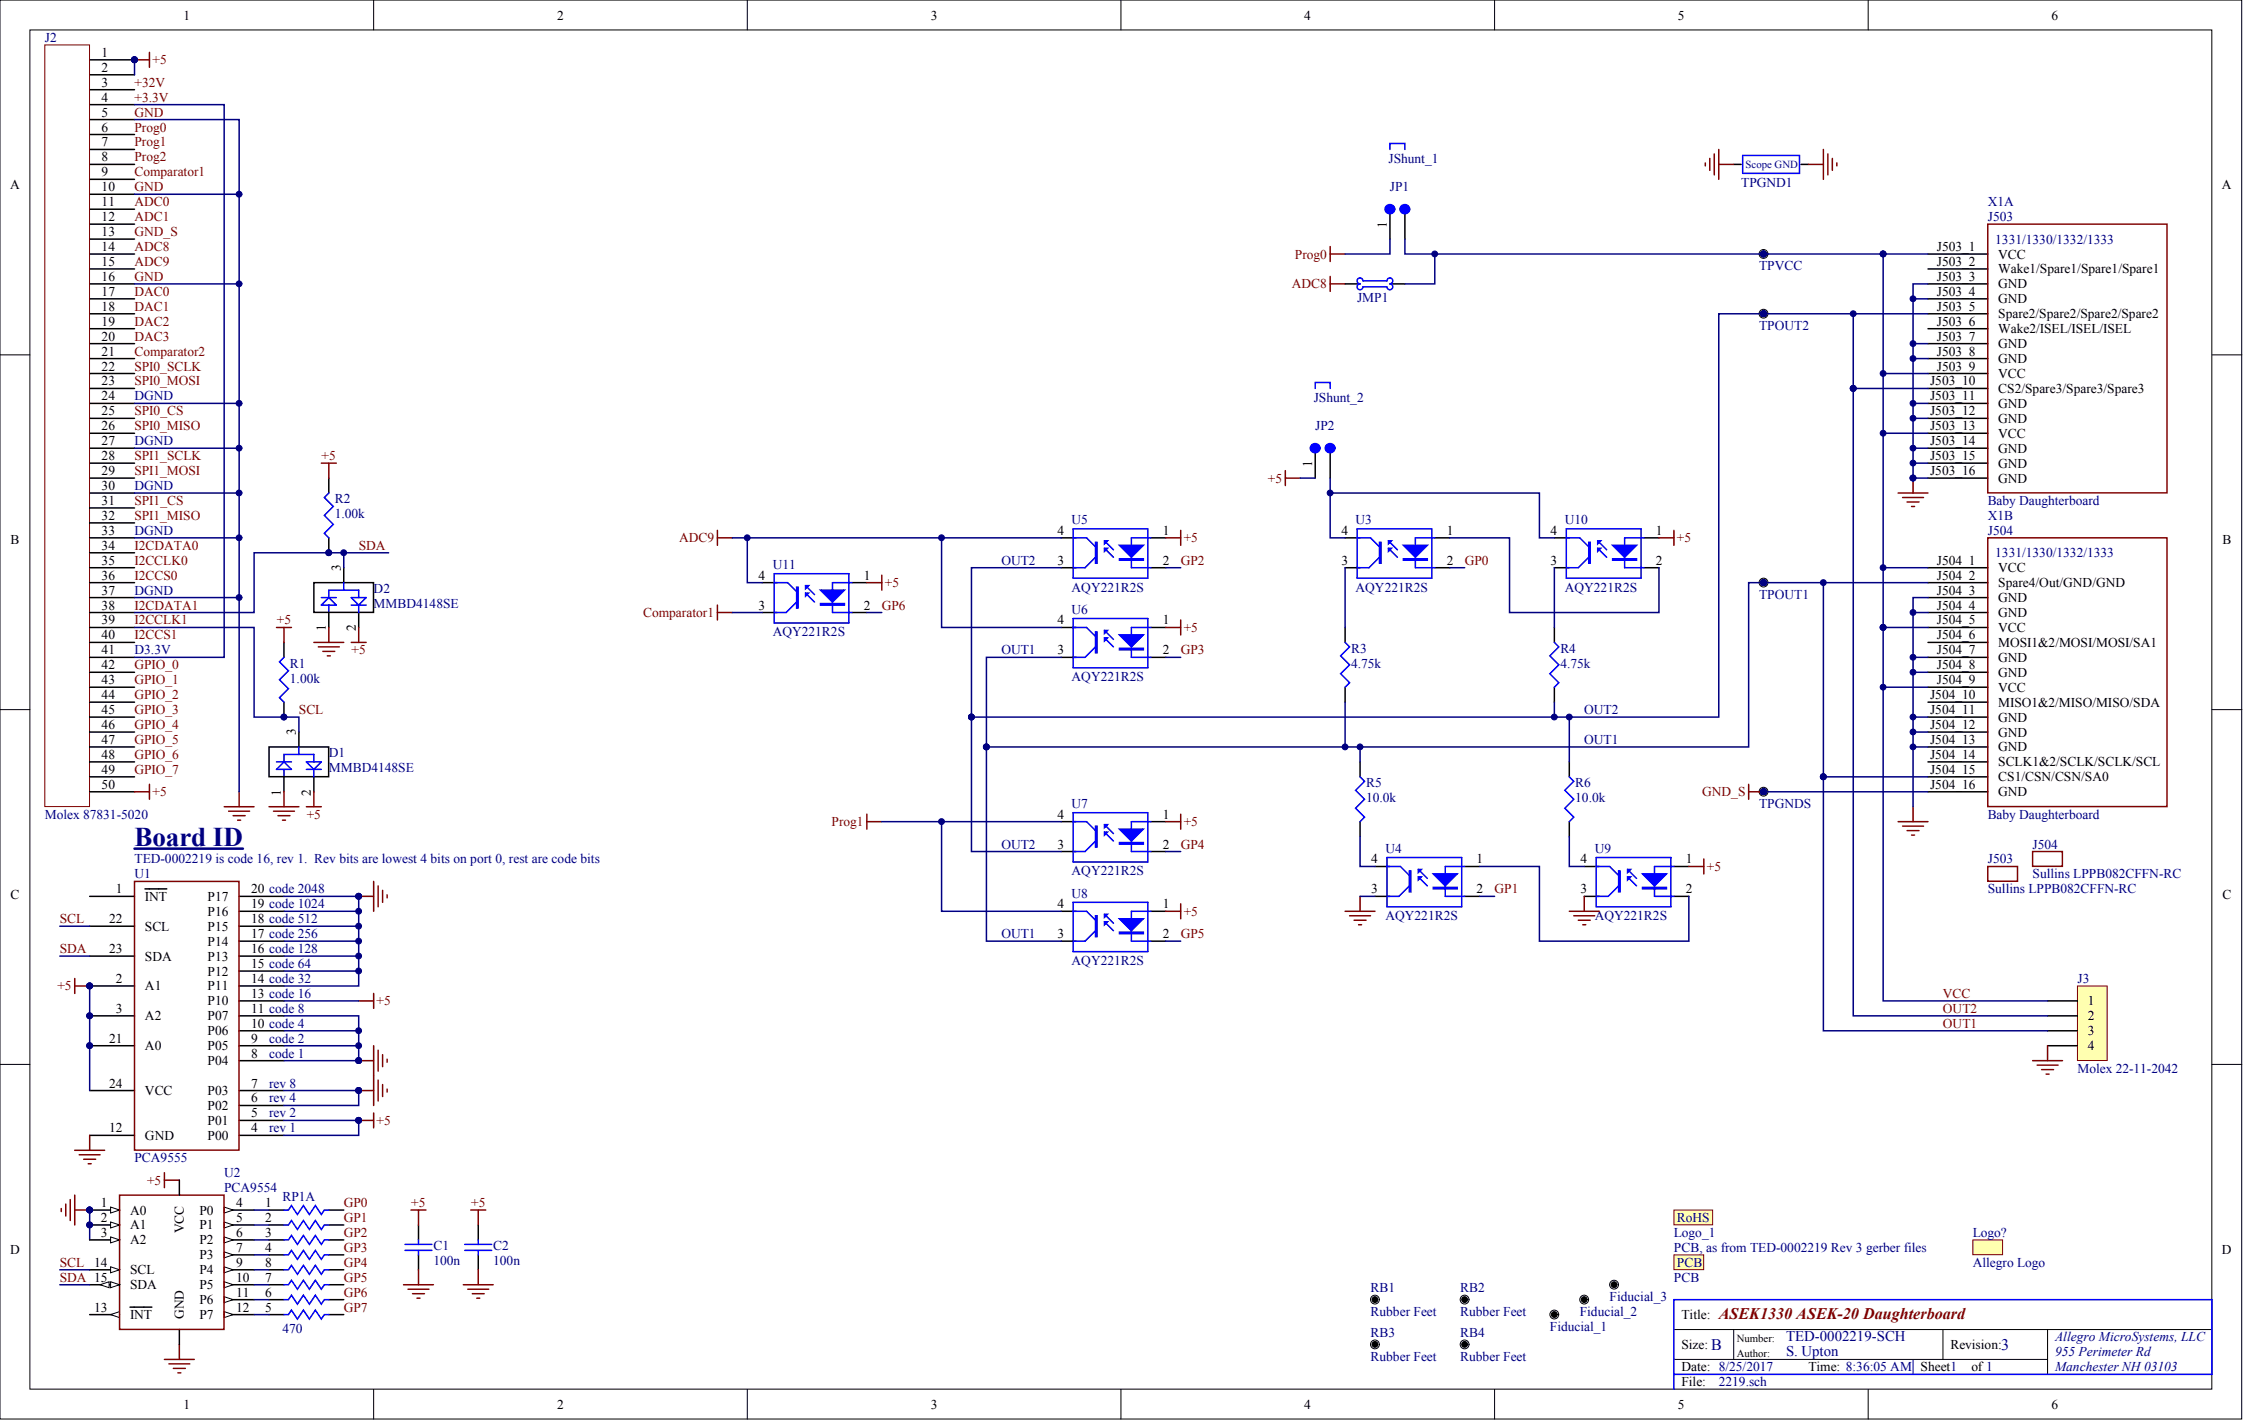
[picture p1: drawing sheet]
<svg xmlns="http://www.w3.org/2000/svg" width="317mm" height="201mm" viewBox="0 0 317 201" stroke-linecap="round" stroke-linejoin="round" font-family="sans-serif">
<defs><g id="words">
<text font-size="3.8" fill="#000080" x="19" y="119.3">Board ID</text>
<g font-size="2.3" fill="#000080">
<text x="241.5" y="190.5">B</text>
<text x="282.4" y="190.5">3</text>
</g>
<text font-size="2.3" fill="#800000" x="242.5" y="186.1">ASEK1330 ASEK-20 Daughterboard</text>
<g font-size="2.1" fill="#000080">
<text x="252" y="189.3">TED-0002219-SCH</text>
<text x="252" y="191.4">S. Upton</text>
</g>
<g font-size="1.9" fill="#000080">
<text x="6.3" y="5.9">J2</text>
<text x="195.9" y="23">JShunt_1</text>
<text x="196.1" y="27">JP1</text>
<text x="245.7" y="26.4">TPGND1</text>
<text x="280.5" y="29.1">X1A</text>
<text x="280.5" y="31.2">J503</text>
<text x="281.6" y="34.4">1331/1330/1332/1333</text>
<text x="248.2" y="38.2">TPVCC</text>
<text x="191.5" y="42.6">JMP1</text>
<text x="248.2" y="46.6">TPOUT2</text>
<text x="19" y="56.5">DGND</text>
<text x="185.4" y="56.7">JShunt_2</text>
<text x="19" y="62.8">DGND</text>
<text x="185.6" y="60.7">JP2</text>
<text x="19" y="69.2">DGND</text>
<text x="47.2" y="71">R2</text>
<text x="280.5" y="71.3">Baby Daughterboard</text>
<text x="19" y="75.5">DGND</text>
<text x="47.2" y="73.2">1.00k</text>
<text x="151.2" y="74">U5</text>
<text x="191.3" y="74">U3</text>
<text x="220.8" y="74">U10</text>
<text x="280.5" y="75.5">J504</text>
<text x="280.5" y="73.4">X1B</text>
<text x="19" y="83.9">DGND</text>
<text x="52.7" y="83.7">D2</text>
<text x="109" y="80.3">U11</text>
<text x="141.3" y="79.7">OUT2</text>
<text x="151.2" y="83.5">AQY221R2S</text>
<text x="191.3" y="83.5">AQY221R2S</text>
<text x="220.8" y="83.5">AQY221R2S</text>
<text x="281.6" y="78.6">1331/1330/1332/1333</text>
<text x="52.7" y="85.8">MMBD4148SE</text>
<text x="109" y="89.8">AQY221R2S</text>
<text x="151.2" y="86.6">U6</text>
<text x="248.2" y="84.5">TPOUT1</text>
<text x="19" y="92.3">D3.3V</text>
<text x="40.9" y="94.2">R1</text>
<text x="141.3" y="92.3">OUT1</text>
<text x="190.7" y="92.1">R3</text>
<text x="190.7" y="94.2">4.75k</text>
<text x="220.2" y="92.1">R4</text>
<text x="220.2" y="94.2">4.75k</text>
<text x="40.9" y="96.3">1.00k</text>
<text x="151.2" y="96.1">AQY221R2S</text>
<text x="223.6" y="100.8">OUT2</text>
<text x="46.4" y="106.9">D1</text>
<text x="223.6" y="105">OUT1</text>
<text x="46.4" y="109">MMBD4148SE</text>
<text x="192.8" y="111.1">R5</text>
<text x="192.8" y="113.2">10.0k</text>
<text x="222.3" y="111.1">R6</text>
<text x="222.3" y="113.2">10.0k</text>
<text x="6.3" y="115.5">Molex 87831-5020</text>
<text x="141.3" y="119.7">OUT2</text>
<text x="151.2" y="114">U7</text>
<text x="248.2" y="114">TPGNDS</text>
<text x="280.5" y="115.5">Baby Daughterboard</text>
<text x="286.8" y="119.7">J504</text>
<text x="19" y="121.8">TED-0002219 is code 16, rev 1. Rev bits are lowest 4 bits on port 0, rest are code bits</text>
<text x="19" y="124">U1</text>
<text x="151.2" y="123.5">AQY221R2S</text>
<text x="195.5" y="120.4">U4</text>
<text x="225" y="120.4">U9</text>
<text x="280.5" y="121.8">J503</text>
<text x="286.8" y="124">Sullins LPPB082CFFN-RC</text>
<text x="151.2" y="126.7">U8</text>
<text x="195.5" y="129.9">AQY221R2S</text>
<text x="225" y="129.9">AQY221R2S</text>
<text x="280.5" y="126.1">Sullins LPPB082CFFN-RC</text>
<text x="141.3" y="132.4">OUT1</text>
<text x="151.2" y="136.2">AQY221R2S</text>
<text x="293.2" y="138.7">J3</text>
<text x="38" y="149.3">code 1</text>
<text x="38" y="147.1">code 2</text>
<text x="38" y="155.6">rev 4</text>
<text x="38" y="153.5">rev 8</text>
<text x="293.2" y="151.4">Molex 22-11-2042</text>
<text x="38" y="159.8">rev 1</text>
<text x="38" y="157.7">rev 2</text>
<text x="19" y="164">PCA9555</text>
<text x="31.6" y="166.1">U2</text>
<text x="31.6" y="168.2">PCA9554</text>
<text x="39.9" y="169.5">RP1A</text>
<text x="236.6" y="172.4">RoHS</text>
<text x="61.2" y="176.4">C1</text>
<text x="61.2" y="178.6">100n</text>
<text x="69.6" y="176.4">C2</text>
<text x="69.6" y="178.6">100n</text>
<text x="236.2" y="174.5">Logo_1</text>
<text x="236.2" y="176.7">PCB, as from TED-0002219 Rev 3 gerber files</text>
<text x="236.6" y="178.8">PCB</text>
<text x="278.4" y="174.5">Logo?</text>
<text x="278.4" y="178.8">Allegro Logo</text>
<text x="193.4" y="182.3">RB1</text>
<text x="193.4" y="185.7">Rubber Feet</text>
<text x="206.1" y="182.3">RB2</text>
<text x="206.1" y="185.7">Rubber Feet</text>
<text x="222.9" y="185.7">Fiducial_2</text>
<text x="227.1" y="183.6">Fiducial_3</text>
<text x="236.2" y="180.9">PCB</text>
<text x="39.9" y="188">470</text>
<text x="193.4" y="188.7">RB3</text>
<text x="206.1" y="188.7">RB4</text>
<text x="218.7" y="187.8">Fiducial_1</text>
<text x="290" y="189.3">Allegro MicroSystems, LLC</text>
<text x="290" y="191.4">955 Perimeter Rd</text>
<text x="193.4" y="192">Rubber Feet</text>
<text x="206.1" y="192">Rubber Feet</text>
<text x="242.5" y="195.6">2219.sch</text>
<text x="290" y="193.5">Manchester NH 03103</text>
</g>
<g font-size="1.9">
<text x="25.9" y="2.8">1</text>
<text x="78.6" y="2.8">2</text>
<text x="131.3" y="2.8">3</text>
<text x="184.1" y="2.8">4</text>
<text x="236.8" y="2.8">5</text>
<text x="289.5" y="2.8">6</text>
<text x="14.3" y="8">1</text>
<text x="14.3" y="10.1">2</text>
<text x="14.3" y="12.2">3</text>
<text x="14.3" y="14.3">4</text>
<text x="14.3" y="16.5">5</text>
<text x="14.3" y="18.6">6</text>
<text x="14.3" y="20.7">7</text>
<text x="14.3" y="22.8">8</text>
<text x="1.4" y="26.7">A</text>
<text x="14.3" y="24.9">9</text>
<text x="14.3" y="27">10</text>
<text x="14.3" y="29.1">11</text>
<text x="313.5" y="26.7">A</text>
<text x="14.3" y="31.2">12</text>
<text x="14.3" y="33.3">13</text>
<text x="14.3" y="35.4">14</text>
<text x="195.7" y="32.2" transform="rotate(-90 195.7 32.2)">1</text>
<text x="273.3" y="35.4">J503_1</text>
<text x="14.3" y="37.5">15</text>
<text x="14.3" y="39.6">16</text>
<text x="14.3" y="41.7">17</text>
<text x="273.3" y="37.5">J503_2</text>
<text x="273.3" y="39.6">J503_3</text>
<text x="273.3" y="41.7">J503_4</text>
<text x="282" y="36.5">VCC</text>
<text x="282" y="38.6">Wake1/Spare1/Spare1/Spare1</text>
<text x="282" y="40.7">GND</text>
<text x="14.3" y="43.9">18</text>
<text x="14.3" y="46">19</text>
<text x="273.3" y="43.9">J503_5</text>
<text x="273.3" y="46">J503_6</text>
<text x="282" y="42.8">GND</text>
<text x="282" y="44.9">Spare2/Spare2/Spare2/Spare2</text>
<text x="282" y="47">Wake2/ISEL/ISEL/ISEL</text>
<text x="14.3" y="48.1">20</text>
<text x="14.3" y="50.2">21</text>
<text x="14.3" y="52.3">22</text>
<text x="273.3" y="48.1">J503_7</text>
<text x="273.3" y="50.2">J503_8</text>
<text x="273.3" y="52.3">J503_9</text>
<text x="282" y="49.1">GND</text>
<text x="282" y="51.2">GND</text>
<text x="282" y="53.3">VCC</text>
<text x="14.3" y="54.4">23</text>
<text x="14.3" y="56.5">24</text>
<text x="14.3" y="58.6">25</text>
<text x="272.4" y="54.4">J503_10</text>
<text x="272.4" y="56.5">J503_11</text>
<text x="272.4" y="58.6">J503_12</text>
<text x="282" y="55.4">CS2/Spare3/Spare3/Spare3</text>
<text x="282" y="57.6">GND</text>
<text x="282" y="59.7">GND</text>
<text x="14.3" y="60.7">26</text>
<text x="14.3" y="62.8">27</text>
<text x="14.3" y="64.9">28</text>
<text x="185.2" y="65.9" transform="rotate(-90 185.2 65.9)">1</text>
<text x="272.4" y="60.7">J503_13</text>
<text x="272.4" y="62.8">J503_14</text>
<text x="272.4" y="64.9">J503_15</text>
<text x="282" y="61.8">VCC</text>
<text x="282" y="63.9">GND</text>
<text x="282" y="66">GND</text>
<text x="14.3" y="67">29</text>
<text x="14.3" y="69.2">30</text>
<text x="14.3" y="71.3">31</text>
<text x="272.4" y="67">J503_16</text>
<text x="282" y="68.1">GND</text>
<text x="1.5" y="76.8">B</text>
<text x="14.3" y="73.4">32</text>
<text x="14.3" y="75.5">33</text>
<text x="14.3" y="77.6">34</text>
<text x="149.2" y="75.5">4</text>
<text x="164.1" y="75.5">1</text>
<text x="189.3" y="75.5">4</text>
<text x="204.2" y="75.5">1</text>
<text x="218.8" y="75.5">4</text>
<text x="233.7" y="75.5">1</text>
<text x="313.6" y="76.8">B</text>
<text x="14.3" y="79.7">35</text>
<text x="14.3" y="81.8">36</text>
<text x="14.3" y="83.9">37</text>
<text x="48.1" y="80.5" transform="rotate(-90 48.1 80.5)">3</text>
<text x="107" y="81.8">4</text>
<text x="121.9" y="81.8">1</text>
<text x="149.2" y="79.7">3</text>
<text x="164.1" y="79.7">2</text>
<text x="189.3" y="79.7">3</text>
<text x="204.2" y="79.7">2</text>
<text x="218.8" y="79.7">3</text>
<text x="233.7" y="79.7">2</text>
<text x="273.3" y="79.7">J504_1</text>
<text x="273.3" y="81.8">J504_2</text>
<text x="273.3" y="83.9">J504_3</text>
<text x="282" y="80.7">VCC</text>
<text x="282" y="82.9">Spare4/Out/GND/GND</text>
<text x="14.3" y="86">38</text>
<text x="14.3" y="88.1">39</text>
<text x="46" y="89.1" transform="rotate(-90 46 89.1)">1</text>
<text x="50.2" y="89.1" transform="rotate(-90 50.2 89.1)">2</text>
<text x="107" y="86">3</text>
<text x="121.9" y="86">2</text>
<text x="149.2" y="88.1">4</text>
<text x="164.1" y="88.1">1</text>
<text x="273.3" y="86">J504_4</text>
<text x="273.3" y="88.1">J504_5</text>
<text x="282" y="85">GND</text>
<text x="282" y="87.1">GND</text>
<text x="282" y="89.2">VCC</text>
<text x="14.3" y="90.2">40</text>
<text x="14.3" y="92.3">41</text>
<text x="14.3" y="94.4">42</text>
<text x="149.2" y="92.3">3</text>
<text x="164.1" y="92.3">2</text>
<text x="273.3" y="90.2">J504_6</text>
<text x="273.3" y="92.3">J504_7</text>
<text x="273.3" y="94.4">J504_8</text>
<text x="282" y="91.3">MOSI1&amp;2/MOSI/MOSI/SA1</text>
<text x="282" y="93.4">GND</text>
<text x="282" y="95.5">GND</text>
<text x="14.3" y="96.6">43</text>
<text x="14.3" y="98.7">44</text>
<text x="14.3" y="100.8">45</text>
<text x="272.4" y="98.7">J504_10</text>
<text x="272.4" y="100.8">J504_11</text>
<text x="273.3" y="96.6">J504_9</text>
<text x="282" y="97.6">VCC</text>
<text x="282" y="99.7">MISO1&amp;2/MISO/MISO/SDA</text>
<text x="282" y="101.8">GND</text>
<text x="14.3" y="102.9">46</text>
<text x="14.3" y="105">47</text>
<text x="14.3" y="107.1">48</text>
<text x="41.8" y="103.7" transform="rotate(-90 41.8 103.7)">3</text>
<text x="272.4" y="102.9">J504_12</text>
<text x="272.4" y="105">J504_13</text>
<text x="272.4" y="107.1">J504_14</text>
<text x="282" y="103.9">GND</text>
<text x="282" y="106">GND</text>
<text x="14.3" y="109.2">49</text>
<text x="14.3" y="111.3">50</text>
<text x="39.6" y="112.3" transform="rotate(-90 39.6 112.3)">1</text>
<text x="43.9" y="112.3" transform="rotate(-90 43.9 112.3)">2</text>
<text x="272.4" y="109.2">J504_15</text>
<text x="272.4" y="111.3">J504_16</text>
<text x="282" y="108.1">SCLK1&amp;2/SCLK/SCLK/SCL</text>
<text x="282" y="110.3">CS1/CSN/CSN/SA0</text>
<text x="282" y="112.4">GND</text>
<text x="149.2" y="115.5">4</text>
<text x="149.2" y="119.7">3</text>
<text x="164.1" y="115.5">1</text>
<text x="164.1" y="119.7">2</text>
<text x="193.5" y="121.8">4</text>
<text x="208.4" y="121.8">1</text>
<text x="223" y="121.8">4</text>
<text x="237.9" y="121.8">1</text>
<text x="1.5" y="126.9">C</text>
<text x="15.4" y="130.3">22</text>
<text x="16.3" y="126.1">1</text>
<text x="20.5" y="127.1">INT</text>
<text x="20.5" y="131.3">SCL</text>
<text x="29.3" y="131.3">P15</text>
<text x="29.3" y="129.2">P16</text>
<text x="29.3" y="127.1">P17</text>
<text x="35.4" y="130.3">18 code 512</text>
<text x="35.4" y="128.2">19 code 1024</text>
<text x="35.4" y="126.1">20 code 2048</text>
<text x="149.2" y="128.2">4</text>
<text x="164.1" y="128.2">1</text>
<text x="193.5" y="126.1">3</text>
<text x="208.4" y="126.1">2</text>
<text x="223" y="126.1">3</text>
<text x="237.9" y="126.1">2</text>
<text x="313.6" y="126.9">C</text>
<text x="15.4" y="134.5">23</text>
<text x="20.5" y="135.5">SDA</text>
<text x="29.3" y="137.7">P12</text>
<text x="29.3" y="135.5">P13</text>
<text x="29.3" y="133.4">P14</text>
<text x="35.4" y="136.6">15 code 64</text>
<text x="35.4" y="134.5">16 code 128</text>
<text x="35.4" y="132.4">17 code 256</text>
<text x="149.2" y="132.4">3</text>
<text x="164.1" y="132.4">2</text>
<text x="16.3" y="138.7">2</text>
<text x="16.3" y="142.9">3</text>
<text x="20.5" y="139.8">A1</text>
<text x="20.5" y="144">A2</text>
<text x="29.3" y="144">P07</text>
<text x="29.3" y="141.9">P10</text>
<text x="29.3" y="139.8">P11</text>
<text x="35.4" y="142.9">11 code 8</text>
<text x="35.4" y="140.8">13 code 16</text>
<text x="35.4" y="138.7">14 code 32</text>
<text x="294.6" y="141.9">1</text>
<text x="294.6" y="144">2</text>
<text x="15.4" y="147.1">21</text>
<text x="20.5" y="148.2">A0</text>
<text x="29.3" y="148.2">P05</text>
<text x="29.3" y="146.1">P06</text>
<text x="35.4" y="149.3">8</text>
<text x="35.4" y="147.1">9</text>
<text x="35.4" y="145">10 code 4</text>
<text x="294.6" y="146.1">3</text>
<text x="294.6" y="148.2">4</text>
<text x="15.4" y="153.5">24</text>
<text x="20.5" y="154.5">VCC</text>
<text x="29.3" y="154.5">P03</text>
<text x="29.3" y="150.3">P04</text>
<text x="35.4" y="155.6">6</text>
<text x="35.4" y="153.5">7</text>
<text x="15.4" y="159.8">12</text>
<text x="20.5" y="160.8">GND</text>
<text x="29.3" y="160.8">P00</text>
<text x="29.3" y="158.7">P01</text>
<text x="29.3" y="156.6">P02</text>
<text x="35.4" y="159.8">4</text>
<text x="35.4" y="157.7">5</text>
<text x="14.2" y="170.3">1</text>
<text x="14.2" y="172.4">2</text>
<text x="18.3" y="171.4">A0</text>
<text x="18.3" y="173.5">A1</text>
<text x="28.2" y="171.4">P0</text>
<text x="28.2" y="173.5">P1</text>
<text x="33.3" y="170.3">4</text>
<text x="33.3" y="172.4">5</text>
<text x="37.4" y="170.3">1</text>
<text x="37.4" y="172.4">2</text>
<text x="1.4" y="176.9">D</text>
<text x="13.3" y="178.8">14</text>
<text x="14.2" y="174.5">3</text>
<text x="18.3" y="175.6">A2</text>
<text x="18.3" y="179.8">SCL</text>
<text x="25.9" y="174" transform="rotate(-90 25.9 174)">VCC</text>
<text x="28.2" y="175.6">P2</text>
<text x="28.2" y="177.7">P3</text>
<text x="28.2" y="179.8">P4</text>
<text x="33.3" y="174.5">6</text>
<text x="33.3" y="176.7">7</text>
<text x="33.3" y="178.8">9</text>
<text x="37.4" y="174.5">3</text>
<text x="37.4" y="176.7">4</text>
<text x="37.4" y="178.8">8</text>
<text x="313.5" y="176.9">D</text>
<text x="13.3" y="185.1">13</text>
<text x="18.3" y="181.9">SDA</text>
<text x="28.2" y="181.9">P5</text>
<text x="28.2" y="184">P6</text>
<text x="33.3" y="180.9">10</text>
<text x="33.3" y="183">11</text>
<text x="33.3" y="185.1">12</text>
<text x="37.4" y="185.1">5</text>
<text x="37.4" y="183">6</text>
<text x="37.4" y="180.9">7</text>
<text x="18.3" y="186.1">INT</text>
<text x="25.9" y="186.1" transform="rotate(-90 25.9 186.1)">GND</text>
<text x="28.2" y="186.1">P7</text>
<text x="237.3" y="186.1">Title:</text>
<text x="237.3" y="190.4">Size:</text>
<text x="275.2" y="190.4">Revision:</text>
<text x="237.3" y="193.5">Date: 8/25/2017</text>
<text x="237.3" y="195.6">File:</text>
<text x="255.2" y="193.5">Time: 8:36:05 AM</text>
<text x="271" y="193.5">Sheet1</text>
<text x="278.2" y="193.5">of 1</text>
<text x="25.9" y="198.8">1</text>
<text x="78.6" y="198.8">2</text>
<text x="131.3" y="198.8">3</text>
<text x="184.1" y="198.8">4</text>
<text x="236.8" y="198.8">5</text>
<text x="289.5" y="198.8">6</text>
</g>
<g font-size="1.9" fill="#800000">
<text x="21.5" y="9.1">+5</text>
<text x="19" y="12.2">+32V</text>
<text x="19" y="16.5">GND</text>
<text x="19" y="14.3">+3.3V</text>
<text x="19" y="18.6">Prog0</text>
<text x="19" y="20.7">Prog1</text>
<text x="19" y="22.8">Prog2</text>
<text x="19" y="27">GND</text>
<text x="19" y="29.1">ADC0</text>
<text x="19" y="24.9">Comparator1</text>
<text x="19" y="33.3">GND_S</text>
<text x="19" y="31.2">ADC1</text>
<text x="19" y="35.4">ADC8</text>
<text x="19" y="39.6">GND</text>
<text x="19" y="41.7">DAC0</text>
<text x="19" y="37.5">ADC9</text>
<text x="182.3" y="40.7">ADC8</text>
<text x="182.7" y="36.5">Prog0</text>
<text x="19" y="43.9">DAC1</text>
<text x="19" y="46">DAC2</text>
<text x="19" y="48.1">DAC3</text>
<text x="19" y="52.3">SPI0_SCLK</text>
<text x="19" y="50.2">Comparator2</text>
<text x="19" y="54.4">SPI0_MOSI</text>
<text x="19" y="58.6">SPI0_CS</text>
<text x="19" y="60.7">SPI0_MISO</text>
<text x="19" y="64.9">SPI1_SCLK</text>
<text x="45.4" y="64.9">+5</text>
<text x="19" y="67">SPI1_MOSI</text>
<text x="19" y="71.3">SPI1_CS</text>
<text x="178.9" y="68.1">+5</text>
<text x="19" y="73.4">SPI1_MISO</text>
<text x="19" y="77.6">I2CDATA0</text>
<text x="50.6" y="77.6">SDA</text>
<text x="95.8" y="76.5">ADC9</text>
<text x="167" y="76.5">+5</text>
<text x="236.6" y="76.5">+5</text>
<text x="19" y="79.7">I2CCLK0</text>
<text x="19" y="81.8">I2CCS0</text>
<text x="124.9" y="82.9">+5</text>
<text x="166.6" y="79.7">GP2</text>
<text x="206.7" y="79.7">GP0</text>
<text x="19" y="86">I2CDATA1</text>
<text x="19" y="88.1">I2CCLK1</text>
<text x="39.1" y="88.1">+5</text>
<text x="90.8" y="87.1">Comparator1</text>
<text x="124.4" y="86">GP6</text>
<text x="167" y="89.2">+5</text>
<text x="19" y="90.2">I2CCS1</text>
<text x="19" y="94.4">GPIO_0</text>
<text x="49.6" y="92.3">+5</text>
<text x="166.6" y="92.3">GP3</text>
<text x="19" y="96.6">GPIO_1</text>
<text x="19" y="98.7">GPIO_2</text>
<text x="19" y="100.8">GPIO_3</text>
<text x="42.2" y="100.8">SCL</text>
<text x="19" y="102.9">GPIO_4</text>
<text x="19" y="105">GPIO_5</text>
<text x="19" y="107.1">GPIO_6</text>
<text x="19" y="109.2">GPIO_7</text>
<text x="21.5" y="112.4">+5</text>
<text x="240.2" y="112.4">GND_S</text>
<text x="43.3" y="115.5">+5</text>
<text x="117.3" y="116.6">Prog1</text>
<text x="166.6" y="119.7">GP4</text>
<text x="167" y="116.6">+5</text>
<text x="240.8" y="122.9">+5</text>
<text x="8.4" y="130.3">SCL</text>
<text x="167" y="129.2">+5</text>
<text x="210.9" y="126.1">GP1</text>
<text x="8.4" y="134.5">SDA</text>
<text x="166.6" y="132.4">GP5</text>
<text x="8.1" y="139.8">+5</text>
<text x="53.1" y="141.9">+5</text>
<text x="274.2" y="140.8">VCC</text>
<text x="274.2" y="142.9">OUT2</text>
<text x="274.2" y="145">OUT1</text>
<text x="53.1" y="158.7">+5</text>
<text x="20.8" y="167.2">+5</text>
<text x="48.5" y="170.3">GP0</text>
<text x="48.5" y="172.4">GP1</text>
<text x="58" y="170.3">+5</text>
<text x="66.5" y="170.3">+5</text>
<text x="8.4" y="178.8">SCL</text>
<text x="48.5" y="174.5">GP2</text>
<text x="48.5" y="176.7">GP3</text>
<text x="48.5" y="178.8">GP4</text>
<text x="8.4" y="180.9">SDA 15</text>
<text x="48.5" y="180.9">GP5</text>
<text x="48.5" y="183">GP6</text>
<text x="48.5" y="185.1">GP7</text>
</g>
<text font-size="1.5" fill="#000080" x="246.3" y="23.7">Scope GND</text>
<g font-size="1.5">
<text x="245.1" y="189.4">Number:</text>
<text x="245.1" y="191.5">Author:</text>
</g>
</g></defs>
<g fill="#fff" stroke="#000" stroke-width=".14">
<path d="M0 0h316.3v200.2h-316.3z"/>
<path d="M4.2 4.2h307.9v191.8h-307.9z"/>
</g>
<g fill="none" stroke="#000" stroke-width=".14">
<path d="M52.7 0v4.2M105.5 0v4.2M158.2 0v4.2M210.9 0v4.2M263.6 0v4.2M0 50.1h4.2M312.1 50.1h4.3M0 100.1h4.2M312.1 100.1h4.3M0 150.2h4.2M312.1 150.2h4.3M52.7 196v4.3"/>
<path d="M105.5 196v4.3M158.2 196v4.3M210.9 196v4.3M236.2 187.6h75.9M236.2 191.8h52.7M244.6 187.6v4.2M263.6 196v4.3M274.2 187.6v4.2M288.9 187.6v6.3"/>
<circle cx="248.9" cy="35.8" r=".62"/>
<circle cx="248.9" cy="111.7" r=".62"/>
</g>
<path d="M270 191.8v2.1" fill="none" stroke="#000080" stroke-width=".14"/>
<path d="M236.2 193.9h75.9v-10.5h-75.9v12.6" fill="none" stroke="#00f" stroke-width=".21"/>
<path d="M248.9 35.8h.1M248.9 111.7h.1" fill="none" stroke="#000" stroke-width=".21"/>
<g fill="#000080" stroke="#000080" stroke-width=".14">
<circle cx="248.9" cy="35.8" r=".41"/>
<circle cx="248.9" cy="111.7" r=".41"/>
</g>
<g fill="#000" stroke="#000" stroke-width=".14">
<circle cx="248.9" cy="35.8" r=".41"/>
<circle cx="248.9" cy="111.7" r=".41"/>
</g>
<path d="M293.2 139.1h4.1v10.6h-4.1z" fill="#ffffb0" stroke="#800000" stroke-width=".14"/>
<g fill="none" stroke="#000" stroke-width=".21">
<path d="M12.7 8.4h6.3M12.7 10.6h6.3M12.7 12.7h6.3M12.7 14.8h6.3M12.7 16.9h6.3M12.7 19h6.3M12.7 35.8h6.3M12.7 38h6.3M12.7 21.1h6.3M12.7 23.2h6.3M12.7 25.3h6.3M12.7 27.4h6.3"/>
<path d="M12.7 29.5h6.3M12.7 31.6h6.3M12.7 33.7h6.3M196.1 29.5v4.2M198.2 29.5v4.2M272.1 35.8h8.4M272.1 38h8.4M12.7 40.1h6.3M12.7 42.2h6.3M12.7 44.3h6.3M12.7 46.4h6.3M12.7 48.5h6.3"/>
<path d="M12.7 50.6h6.3M12.7 52.7h6.3M12.7 54.8h6.3M12.7 56.9h6.3M12.7 59h6.3M189.8 40.1h2.1M196.1 40.1h2.1M248.9 44.3h.1M272.1 40.1h8.4M272.1 42.2h8.4M272.1 44.3h8.4M272.1 46.4h8.4"/>
<path d="M272.1 48.5h8.4M272.1 50.6h8.4M272.1 52.7h8.4M272.1 54.8h8.4M272.1 56.9h8.4M272.1 59h8.4M12.7 61.1h6.3M12.7 63.2h6.3M12.7 65.4h6.3M12.7 67.5h6.3M12.7 75.9h6.3M12.7 69.6h6.3"/>
<path d="M12.7 71.7h6.3M12.7 73.8h6.3M12.7 78h6.3M46.4 67.5v2.1M46.4 75.9v2.1M149.7 75.9h2.1M162.4 75.9h2.1M185.6 63.2v4.3M187.7 63.2v4.3M189.8 75.9h2.1M202.5 75.9h2.1M272.1 61.1h8.4"/>
<path d="M272.1 63.2h8.4M272.1 65.4h8.4M272.1 67.5h8.4M12.7 80.1h6.3M12.7 82.2h6.3M12.7 84.3h6.3M12.7 86.4h6.3M12.7 88.5h6.3M12.7 90.7h6.3M12.7 92.8h6.3M12.7 94.9h6.3M12.7 97h6.3"/>
<path d="M12.7 99.1h6.3M40.1 90.7v2.1M40.1 99.1v2.1M44.3 82.2h8.4v4.2h-8.4zM46.4 86.4v2.1M48.5 80.1v2.1M50.6 86.4v2.1M149.7 80.1h2.1M149.7 88.5h2.1M149.7 92.8h2.1M162.4 80.1h2.1M162.4 88.5h2.1"/>
<path d="M162.4 92.8h2.1M189.8 80.1h2.1M189.8 88.5v2.2M189.8 97v2.1M202.5 80.1h2.1M219.3 88.5v2.2M219.3 97v2.1M248.9 82.2h.1M272.1 80.1h8.4M272.1 82.2h8.4M272.1 84.3h8.4M272.1 86.4h8.4"/>
<path d="M272.1 88.5h8.4M272.1 90.7h8.4M272.1 92.8h8.4M272.1 94.9h8.4M272.1 97h8.4M272.1 99.1h8.4M12.7 101.2h6.3M12.7 103.3h6.3M12.7 105.4h6.3M12.7 107.5h6.3M12.7 109.6h6.3M12.7 111.7h6.3"/>
<path d="M38 105.4h8.4v4.2h-8.4zM40.1 109.6v2.1M42.2 103.3v2.1M44.3 109.6v2.1M149.7 115.9h2.1M162.4 115.9h2.1M191.9 107.5v2.1M191.9 115.9v2.2M221.4 107.5v2.1M221.4 115.9v2.2M272.1 101.2h8.4M272.1 103.3h8.4"/>
<path d="M272.1 105.4h8.4M272.1 107.5h8.4M272.1 109.6h8.4M272.1 111.7h8.4M149.7 120.2h2.1M149.7 128.6h2.1M149.7 132.8h2.1M162.4 120.2h2.1M162.4 128.6h2.1M162.4 132.8h2.1M194 122.3h2.1M194 126.5h2.1"/>
<path d="M206.7 122.3h2.1M206.7 126.5h2.1M288.9 141.2h4.3M288.9 143.3h4.3M288.9 145.5h4.3M288.9 147.6h4.3M12.7 170.8h4.2M67.5 172.9v2.1M67.5 177.1v2.1"/>
</g>
<g fill="none" stroke="#800000" stroke-width=".21">
<path d="M19 8.4h2.1M21.1 7.4v2.1M187.7 34.8v2.1M187.7 39v2.1M187.7 35.8h2.1M280.5 31.6h25.3v38h-25.3zM187.7 40.1h2.1M45.3 65.4h2.2M46.4 65.4v2.1M101.2 74.8v2.1M101.2 75.9h2.1M164.5 75.9h2.1"/>
<path d="M166.6 74.8v2.1M181.4 66.4v2.1M181.4 67.5h2.1M267.8 69.6h4.3M268.5 70.2h2.9M269.1 70.8h1.7M269.7 71.5h.5M270 67.5v2.1M280.5 75.9h25.3v37.9h-25.3zM39 88.5h2.1M40.1 88.5v2.2M44.3 90.7h4.2"/>
<path d="M44.9 91.3h3M45.6 91.9h1.6M46.2 92.5h.4M46.4 88.5v2.2M49.6 90.7h2.1M50.6 88.5v2.2M101.2 85.4v2.1M101.2 86.4h2.1M164.5 88.5h2.1M166.6 87.5v2.1M31.6 113.8h4.3M32.3 114.5h2.9"/>
<path d="M32.9 115.1h1.7M33.5 115.7h.5M33.7 111.7v2.1M38 113.8h4.2M38.6 114.5h2.9M39.2 115.1h1.7M39.9 115.7h.4M40.1 111.7v2.1M43.2 113.8h2.1M44.3 111.7v2.1M122.3 115.9h2.1M122.3 114.9v2.1"/>
<path d="M164.5 115.9h2.1M166.6 114.9v2.1M246.8 110.7v2.1M246.8 111.7h2.1M267.8 115.9h4.3M268.5 116.6h2.9M269.1 117.2h1.7M269.7 117.8h.5M270 113.8v2.1M164.5 128.6h2.1M166.6 127.5v2.1M189.8 128.6h4.2"/>
<path d="M190.4 129.2h3M191.1 129.9h1.7M191.7 130.5h.4M191.9 126.5v2.1M286.8 149.7h4.2M287.5 150.3h2.9M288.1 150.9h1.7M288.7 151.6h.4M288.9 147.6v2.1M8.6 170.5v.5M9.3 169.9v1.7M9.9 169.3v2.9"/>
<path d="M10.5 168.6v4.3M10.5 170.8h2.2M23.2 165.5v2.1M23.2 166.5h2.1M67.5 179.2v2.1M23.2 191.8h4.2M23.8 192.5h3M24.5 193.1h1.7M25.1 193.7h.4M25.3 189.7v2.1M65.4 181.3h4.2M66 181.9h3"/>
<path d="M66.6 182.6h1.7M67.3 183.2h.4"/>
</g>
<g fill="#000080" stroke="#000080" stroke-width=".14">
<circle cx="269.9" cy="67.5" r=".41"/>
<circle cx="269.9" cy="42.2" r=".41"/>
<circle cx="269.9" cy="48.5" r=".41"/>
<circle cx="269.9" cy="50.6" r=".41"/>
<circle cx="269.9" cy="56.9" r=".41"/>
<circle cx="269.9" cy="59" r=".41"/>
<circle cx="269.9" cy="65.3" r=".41"/>
<circle cx="269.9" cy="86.4" r=".41"/>
<circle cx="269.9" cy="92.7" r=".41"/>
<circle cx="269.9" cy="94.9" r=".41"/>
<circle cx="269.9" cy="101.2" r=".41"/>
<circle cx="269.9" cy="103.3" r=".41"/>
<circle cx="269.9" cy="105.4" r=".41"/>
<circle cx="265.7" cy="80.1" r=".41"/>
<circle cx="248.9" cy="44.3" r=".41"/>
<circle cx="265.7" cy="52.7" r=".41"/>
<circle cx="269.9" cy="63.2" r=".41"/>
<circle cx="265.7" cy="61.1" r=".41"/>
<circle cx="265.7" cy="97" r=".41"/>
<circle cx="265.7" cy="88.5" r=".41"/>
<circle cx="248.9" cy="111.7" r=".41"/>
<circle cx="265.7" cy="35.8" r=".41"/>
<circle cx="248.9" cy="82.2" r=".41"/>
<circle cx="248.9" cy="35.8" r=".41"/>
<circle cx="261.5" cy="54.8" r=".41"/>
<circle cx="257.3" cy="109.6" r=".41"/>
<circle cx="257.3" cy="82.2" r=".41"/>
<circle cx="261.5" cy="44.3" r=".41"/>
<circle cx="202.5" cy="35.8" r=".41"/>
<circle cx="219.3" cy="101.2" r=".41"/>
<circle cx="189.8" cy="105.4" r=".41"/>
<circle cx="191.9" cy="105.4" r=".41"/>
<circle cx="221.4" cy="101.2" r=".41"/>
<circle cx="132.9" cy="75.9" r=".41"/>
<circle cx="132.9" cy="115.9" r=".41"/>
<circle cx="137.1" cy="101.2" r=".41"/>
<circle cx="139.2" cy="105.4" r=".41"/>
<circle cx="19" cy="8.4" r=".41"/>
<circle cx="33.7" cy="63.2" r=".41"/>
<circle cx="33.7" cy="69.6" r=".41"/>
<circle cx="33.7" cy="75.9" r=".41"/>
<circle cx="33.7" cy="27.4" r=".41"/>
<circle cx="33.7" cy="56.9" r=".41"/>
<circle cx="33.7" cy="40.1" r=".41"/>
<circle cx="33.7" cy="84.3" r=".41"/>
<circle cx="40.1" cy="101.2" r=".41"/>
<circle cx="46.4" cy="78" r=".41"/>
<circle cx="12.6" cy="170.7" r=".41"/>
</g>
<g fill="none" stroke="#000080" stroke-width=".21">
<path d="M19 16.9h14.7v94.8M19 14.8h12.6v78h-12.6M19 8.4v2.2M19 27.4h14.7M196.1 33.7v2.1h-6.3M198.2 33.7v2.1h73.9M202.5 35.8v4.3h-4.3M265.7 35.8v52.7M19 56.9h14.7M19 40.1h14.7M261.5 54.8v88.5h27.4M261.5 44.3v10.5"/>
<path d="M261.5 54.8h10.6M265.7 52.7h6.4M270 42.2h2.1M270 48.5h2.1M270 50.6h2.1M270 56.9h2.1M270 59h2.1M272.1 40.1h-2.1v27.4h2.1M272.1 44.3h-29.6v56.9h-105.4M19 63.2h14.7M19 75.9h14.7M19 69.6h14.7"/>
<path d="M103.3 75.9h46.4M132.9 75.9v12.6h16.8M183.5 67.5h2.1M187.7 67.5v8.4h2.1M265.7 61.1h6.4M270 65.4h2.1M270 63.2h2.1M19 84.3h14.7M149.7 80.1h-12.6v21.1M149.7 92.8h-10.5v12.6M164.5 92.8h2.1M164.5 80.1h2.1"/>
<path d="M189.8 80.1v8.4M189.8 99.1v6.3M204.6 80.1h2.1M219.3 99.1v2.1M257.3 82.2v27.4M265.7 88.5v52.7h23.2M265.7 80.1h6.4M265.7 97h6.4M265.7 88.5h6.4M270 86.4h2.1M270 92.8h2.1M270 94.9h2.1"/>
<path d="M272.1 84.3h-2.1v29.5M272.1 82.2h-25.3v23.2h-107.6M124.4 115.9h25.3M132.9 115.9v12.7h16.8M137.1 101.2v19h12.6M139.2 105.4v27.4h10.5M191.9 105.4v2.1M221.4 101.2v6.3M248.9 111.7h23.2M257.3 109.6v35.9h31.6M257.3 109.6h14.8M270 101.2h2.1"/>
<path d="M270 103.3h2.1M270 105.4h2.1M164.5 120.2h2.1M164.5 132.8h2.1M191.9 126.5h2.1M208.8 126.5h2.1M12.7 170.8v4.2"/>
</g>
<g fill="#000" stroke="#000" stroke-width=".14">
<circle cx="248.9" cy="44.3" r=".41"/>
<circle cx="248.9" cy="82.2" r=".41"/>
</g>
<g fill="none" stroke="#000" stroke-width=".14">
<circle cx="248.9" cy="44.3" r=".62"/>
<circle cx="248.9" cy="82.2" r=".62"/>
</g>
<g fill="none" stroke="#00f" stroke-width=".21">
<path d="M192.3 39.6a.41 .41 0 0 0-.4-.4 .41 .41 0 0 0-.4 .4 .41 .41 0 0 0 .4 .4M196.1 39.2l-.3 .2-.1 .2h-3.4M196.1 21.1v-.9h2.1v.9M196.1 39.2a.41 .41 0 0 1 .4 .4 .41 .41 0 0 1-.4 .4M185.6 54.8v-.8h2.1v.8M191.9 40.1a.41 .41 0 0 0-.4 .4 .41 .41 0 0 0 .4 .4M196.1 40.1a.41 .41 0 0 1 .4 .4 .41 .41 0 0 1-.4 .4 .41 .41 0 0 1-.4-.4h-3.4l-.2 .3-.2 .1M46.4 69.6l-.6 .6 1.2 1.3-1.2 1.2 1.2 1.3-1.2 1.3 .6 .6M151.4 74.6h10.6v7h-10.6zM151.4 75.9h1.9l1.3 1.3M154.6 78.6l-1.5 1.5h-1.7M155.9 77.4l1.2 1.2"/>
<path d="M155.9 76.3l1.2 1.3M162.4 75.9h-2.7v4.2h2.7M191.5 75.9h1.9l1.3 1.3M191.5 74.6h10.5v7h-10.5zM194.7 78.6l-1.5 1.5h-1.7M195.9 77.4l1.3 1.2M195.9 76.3l1.3 1.3M202.5 75.9h-2.8v4.2h2.8M40.1 92.8l-.7 .6 1.3 1.3-1.3 1.2 1.3 1.3-1.3 1.3 .7 .6M45.3 85.4l1.1-1.1 1.1 1.1zM45.3 84.3h2.2M46.4 84.3v-1h4.2v1"/>
<path d="M46.4 85.4v1M48.5 82.2v1.1M49.6 84.3h2.1l-1.1 1.1zM49.6 85.4h2.1M50.6 85.4v1M151.4 87.3h10.6v6.9h-10.6zM151.4 88.5h1.9l1.3 1.3M154.6 91.3l-1.5 1.5h-1.7M155.9 90l1.2 1.3M155.9 89l1.2 1.2M162.4 88.5h-2.7v4.3h2.7M189.8 90.7l.6 .6-1.2 1.2 1.2 1.3-1.2 1.3 1.2 1.2-.6 .7"/>
<path d="M219.3 90.7l.7 .6-1.3 1.2 1.3 1.3-1.3 1.3 1.3 1.2-.7 .7M39 108.6l1.1-1.1 1 1.1zM39 107.5h2.1M40.1 107.5v-1h4.2v1M40.1 108.6v1M42.2 105.4v1.1M43.2 107.5h2.1l-1 1.1zM43.2 108.6h2.1M44.3 108.6v1M151.4 114.7h10.6v6.9h-10.6zM151.4 115.9h1.9l1.3 1.3M154.6 118.7l-1.5 1.5h-1.7"/>
<path d="M155.9 117.4l1.2 1.3M155.9 116.4l1.2 1.2M162.4 115.9h-2.7v4.3h2.7M191.9 109.6l.7 .7-1.3 1.2 1.3 1.3-1.3 1.2 1.3 1.3-.7 .6M221.4 109.6l.7 .7-1.3 1.2 1.3 1.3-1.3 1.2 1.3 1.3-.7 .6M151.4 127.3h10.6v7h-10.6zM151.4 128.6h1.9l1.3 1.3M154.6 131.3l-1.5 1.5h-1.7M155.9 130.1l1.2 1.2M155.9 129l1.2 1.3M162.4 128.6h-2.7v4.2h2.7M195.7 122.3h1.9l1.3 1.2"/>
<path d="M195.7 121h10.6v7h-10.6zM198.9 125l-1.5 1.5h-1.7M200.1 123.7l1.3 1.3M200.1 122.7l1.3 1.3M206.7 122.3h-2.8v4.2h2.8M65.6 176.4h3.8M65.6 175.6h3.8M67.5 175v.6M67.5 176.4v.7"/>
</g>
<g fill="#00f" stroke="#00f" stroke-width=".21">
<path d="M198 76.9h3.4l-1.7 1.7z"/>
<path d="M195.9 76.3h.4l-.4 .4z"/>
<path d="M195.9 77.4h.4l-.4 .4z"/>
<path d="M202.3 123.3h3.3l-1.7 1.7z"/>
<path d="M200.1 122.7h.5l-.5 .4z"/>
<path d="M200.1 123.7h.5l-.5 .5z"/>
<path d="M158 76.9h3.3l-1.6 1.7z"/>
<path d="M155.9 76.3h.4l-.4 .4z"/>
<path d="M155.9 77.4h.4l-.4 .4z"/>
<path d="M158 89.6h3.3l-1.6 1.7z"/>
<path d="M155.9 89h.4l-.4 .4z"/>
<path d="M155.9 90h.4l-.4 .4z"/>
<path d="M158 117h3.3l-1.6 1.7z"/>
<path d="M155.9 116.4h.4l-.4 .4z"/>
<path d="M155.9 117.4h.4l-.4 .4z"/>
<path d="M158 129.6h3.3l-1.6 1.7z"/>
<path d="M155.9 129h.4l-.4 .4z"/>
<path d="M155.9 130.1h.4l-.4 .4z"/>
<path d="M198 78.8h3.4v.3h-3.4z" fill-rule="evenodd"/>
<path d="M194.7 76.5h.2v3h-.2z" fill-rule="evenodd"/>
<path d="M202.3 125.2h3.3v.2h-3.3z" fill-rule="evenodd"/>
<path d="M198.9 122.9h.2v3h-.2z" fill-rule="evenodd"/>
<path d="M158 78.8h3.3v.3h-3.3z" fill-rule="evenodd"/>
<path d="M154.6 76.5h.2v3h-.2z" fill-rule="evenodd"/>
<path d="M158 91.5h3.3v.2h-3.3z" fill-rule="evenodd"/>
<path d="M154.6 89.2h.2v2.9h-.2z" fill-rule="evenodd"/>
<path d="M158 118.9h3.3v.2h-3.3z" fill-rule="evenodd"/>
<path d="M154.6 116.6h.2v2.9h-.2z" fill-rule="evenodd"/>
<path d="M158 131.5h3.3v.3h-3.3z" fill-rule="evenodd"/>
<path d="M154.6 129.2h.2v3h-.2z" fill-rule="evenodd"/>
</g>
<g fill="#00f" stroke="#00f" stroke-width=".21">
<circle cx="196.1" cy="29.5" r=".67"/>
<circle cx="198.3" cy="29.5" r=".67"/>
<circle cx="185.6" cy="63.2" r=".67"/>
<circle cx="187.7" cy="63.2" r=".67"/>
</g>
<path d="M6.3 6.3h6.3v107.5h-6.3z" fill="none" stroke="#800000" stroke-width=".14"/>
<path d="M15.6 170.3l1.3 .5-1.3 .4z" fill="#fff" stroke="#000" stroke-width=".14"/>
<circle cx="12.6" cy="170.7" r=".41" fill="#000080" stroke="#000080" stroke-width=".14"/>
<path d="M12.7 172.9h4.2" fill="none" stroke="#000" stroke-width=".21"/>
<path d="M15.6 172.4l1.3 .5-1.3 .4z" fill="#fff" stroke="#000" stroke-width=".14"/>
<circle cx="12.6" cy="172.8" r=".41" fill="#000080" stroke="#000080" stroke-width=".14"/>
<path d="M12.7 175h4.2" fill="none" stroke="#000" stroke-width=".21"/>
<path d="M15.6 174.5l1.3 .5-1.3 .4z" fill="#fff" stroke="#000" stroke-width=".14"/>
<path d="M31.6 170.8h4.3" fill="none" stroke="#000" stroke-width=".21"/>
<path d="M31.6 170.3l1.3 .5-1.3 .4z" fill="#fff" stroke="#000" stroke-width=".14"/>
<path d="M31.6 172.9h4.3" fill="none" stroke="#000" stroke-width=".21"/>
<path d="M31.6 172.4l1.3 .5-1.3 .4z" fill="#fff" stroke="#000" stroke-width=".14"/>
<path d="M31.6 175h4.3" fill="none" stroke="#000" stroke-width=".21"/>
<path d="M31.6 174.5l1.3 .5-1.3 .4z" fill="#fff" stroke="#000" stroke-width=".14"/>
<path d="M31.6 177.1h4.3" fill="none" stroke="#000" stroke-width=".21"/>
<path d="M31.6 176.7l1.3 .4-1.3 .4z" fill="#fff" stroke="#000" stroke-width=".14"/>
<path d="M31.6 179.2h4.3M25.3 187.6v2.1" fill="none" stroke="#000" stroke-width=".21"/>
<path d="M31.6 178.8l1.3 .4-1.3 .4z" fill="#fff" stroke="#000" stroke-width=".14"/>
<path d="M31.6 181.3h4.3" fill="none" stroke="#000" stroke-width=".21"/>
<path d="M31.6 180.9l1.3 .4-1.3 .4z" fill="#fff" stroke="#000" stroke-width=".14"/>
<path d="M31.6 183.4h4.3" fill="none" stroke="#000" stroke-width=".21"/>
<path d="M31.6 183l1.3 .4-1.3 .4z" fill="#fff" stroke="#000" stroke-width=".14"/>
<path d="M31.6 185.5h4.3" fill="none" stroke="#000" stroke-width=".21"/>
<path d="M31.6 185.1l1.3 .4-1.3 .4z" fill="#fff" stroke="#000" stroke-width=".14"/>
<path d="M12.7 185.5h4.2" fill="none" stroke="#000" stroke-width=".21"/>
<path d="M15.6 185.5l1.3-.4v.8z" fill="#fff" stroke="#000" stroke-width=".14"/>
<path d="M12.7 179.2h4.2M18.3 184.5h3.1" fill="none" stroke="#000" stroke-width=".21"/>
<path d="M15.6 178.8l1.3 .4-1.3 .4z" fill="#fff" stroke="#000" stroke-width=".14"/>
<path d="M16.9 168.6h14.7v19h-14.7z" fill="none" stroke="#800000" stroke-width=".21"/>
<path d="M12.7 181.3h4.2" fill="none" stroke="#000" stroke-width=".21"/>
<g fill="#fff" stroke="#000" stroke-width=".14">
<path d="M15.6 180.9l1.3 .4-1.3 .4z"/>
<path d="M14.1 181.3l1.3-.4v.8z"/>
</g>
<g fill="none" stroke="#000" stroke-width=".21">
<path d="M12.7 126.5h6.3M12.7 139.1h6.3M12.7 134.9h6.3M12.7 130.7h6.3M20.5 125.4h3M33.7 126.5h6.4M33.7 139.1h6.4M33.7 137h6.4M33.7 134.9h6.4M33.7 132.8h6.4M33.7 130.7h6.4M33.7 128.6h6.4"/>
<path d="M12.7 143.3h6.3M12.7 153.9h6.3M12.7 147.6h6.3M33.7 143.3h6.4M33.7 158.1h6.4M33.7 156h6.4M33.7 153.9h6.4M33.7 149.7h6.4M33.7 147.6h6.4M33.7 145.5h6.4M33.7 141.2h6.4M12.7 160.2h6.3"/>
<path d="M25.3 166.5v2.1M33.7 160.2h6.4M38 170.8h2.1M38 172.9h2.1M38 175h2.1M38 177.1h2.1M38 179.2h2.1M46.4 170.8h2.1M46.4 172.9h2.1M46.4 175h2.1M46.4 177.1h2.1M46.4 179.2h2.1"/>
<path d="M59.1 172.9v2.1M59.1 177.1v2.1M38 185.5h2.1M38 183.4h2.1M38 181.3h2.1M46.4 185.5h2.1M46.4 183.4h2.1M46.4 181.3h2.1"/>
</g>
<g fill="#000080" stroke="#000080" stroke-width=".14">
<circle cx="12.6" cy="170.7" r=".41"/>
<circle cx="12.6" cy="172.8" r=".41"/>
<circle cx="12.6" cy="139.1" r=".41"/>
<circle cx="12.6" cy="143.3" r=".41"/>
<circle cx="12.6" cy="147.6" r=".41"/>
<circle cx="50.6" cy="126.5" r=".41"/>
<circle cx="50.6" cy="149.7" r=".41"/>
<circle cx="50.6" cy="153.9" r=".41"/>
<circle cx="50.6" cy="137" r=".41"/>
<circle cx="50.6" cy="132.8" r=".41"/>
<circle cx="50.6" cy="134.9" r=".41"/>
<circle cx="50.6" cy="128.6" r=".41"/>
<circle cx="50.6" cy="130.7" r=".41"/>
<circle cx="50.6" cy="158.1" r=".41"/>
<circle cx="50.6" cy="145.4" r=".41"/>
<circle cx="50.6" cy="147.6" r=".41"/>
<circle cx="48.5" cy="78" r=".41"/>
</g>
<path d="M40.1 170.8h.6l.4-.7 .9 1.3 .8-1.3 .9 1.3 .8-1.3 .8 1.3 .5-.6h.6M40.1 172.9h.6l.4-.7 .9 1.3 .8-1.3 .9 1.3 .8-1.3 .8 1.3 .5-.6h.6M40.1 175h.6l.4-.7 .9 1.3 .8-1.3 .9 1.3 .8-1.3 .8 1.3 .5-.6h.6M40.1 177.1h.6l.4-.7 .9 1.3 .8-1.3 .9 1.3 .8-1.3 .8 1.3 .5-.6h.6M40.1 179.2h.6l.4-.6 .9 1.2 .8-1.2 .9 1.2 .8-1.2 .8 1.2 .5-.6h.6M57.2 176.4h3.8M57.2 175.6h3.8M59.1 175v.6M59.1 176.4v.7M40.1 185.5h.6l.4-.6 .9 1.2 .8-1.2 .9 1.2 .8-1.2 .8 1.2 .5-.6h.6M40.1 183.4h.6l.4-.6 .9 1.2 .8-1.2 .9 1.2 .8-1.2 .8 1.2 .5-.6h.6M40.1 181.3h.6l.4-.6 .9 1.2 .8-1.2 .9 1.2 .8-1.2 .8 1.2 .5-.6h.6" fill="none" stroke="#00f" stroke-width=".21"/>
<g fill="none" stroke="#800000" stroke-width=".21">
<path d="M19 111.7h2.1M21.1 110.7v2.1M10.5 138.1v2.1M10.5 139.1h2.2M19 124.4h14.7v37.9h-14.7zM50.6 126.5h2.1M52.7 124.4v4.2M53.4 125v3M54 125.6v1.7M54.6 126.3v.4M50.6 149.7h2.1M50.6 153.9h2.1"/>
<path d="M50.6 141.2h2.1M50.6 158.1h2.1M52.7 140.2v2.1M52.7 147.6v8.4M52.7 157v2.2M53.4 148.2v2.9M53.4 152.4v3M54 148.8v1.7M54 153v1.7M54.6 149.5v.4M54.6 153.7v.4M10.5 162.3h4.3"/>
<path d="M11.2 163h2.9M11.8 163.6h1.7M12.4 164.2h.5M12.7 160.2v2.1M58 170.8h2.1M59.1 170.8v2.1M59.1 179.2v2.1M66.4 170.8h2.1M67.5 170.8v2.1M56.9 181.3h4.3M57.6 181.9h2.9M58.2 182.6h1.7"/>
<path d="M58.8 183.2h.5"/>
</g>
<g fill="none" stroke="#000080" stroke-width=".21">
<path d="M48.5 78v2.1M54.8 78h-18.9v8.4h-16.9M19 88.5h16.9v12.7h6.3v2.1M12.7 139.1v14.8M40.1 137h10.5M40.1 132.8h10.5M40.1 134.9h10.5M40.1 128.6h10.5M40.1 130.7h10.5M40.1 141.2h10.5M40.1 145.5h10.5M40.1 147.6h10.5"/>
<path d="M35.9 170.8h2.1M35.9 172.9h2.1M35.9 175h2.1M35.9 177.1h2.1M35.9 179.2h2.1M35.9 181.3h2.1M35.9 183.4h2.1M35.9 185.5h2.1"/>
</g>
<path d="M19 119.8h15.3" fill="none" stroke="#000080" stroke-width=".36"/>
<g fill="#ffffb0" stroke="#800000" stroke-width=".14">
<path d="M236.2 170.8h5.5v2h-5.5z"/>
<path d="M236.2 177.1h4.2v2.1h-4.2z"/>
</g>
<path d="M244.6 23.2h1.1M254.1 23.2h1.1M194 183.4h.1M194 189.7h.1M206.7 183.4h.1M206.7 189.7h.1M219.3 185.5h.1M223.6 183.4h.1M227.8 181.3h.1" fill="none" stroke="#000" stroke-width=".21"/>
<path d="M245.9 21.9h8v2.6h-8z" fill="none" stroke="#00f" stroke-width=".21"/>
<g fill="#000" stroke="#000" stroke-width=".14">
<circle cx="194" cy="189.7" r=".41"/>
<circle cx="194" cy="183.4" r=".41"/>
<circle cx="206.7" cy="183.4" r=".41"/>
<circle cx="206.7" cy="189.7" r=".41"/>
<circle cx="219.3" cy="185.5" r=".41"/>
<circle cx="223.5" cy="183.4" r=".41"/>
<circle cx="227.8" cy="181.3" r=".41"/>
</g>
<g fill="none" stroke="#000" stroke-width=".14">
<circle cx="194" cy="183.4" r=".62"/>
<circle cx="194" cy="189.7" r=".62"/>
<circle cx="206.7" cy="183.4" r=".62"/>
<circle cx="206.7" cy="189.7" r=".62"/>
<circle cx="219.3" cy="185.5" r=".62"/>
<circle cx="223.5" cy="183.4" r=".62"/>
<circle cx="227.8" cy="181.3" r=".62"/>
</g>
<path d="M240.6 23v.4M241.3 22.4v1.6M241.9 21.7v3M242.5 23.2h2.1M242.5 21.1v4.2M255.2 23.2h2.1M257.3 21.1v4.2M257.9 21.7v3M258.6 22.4v1.6M259.2 23v.4M280.5 122.3h4.2v2.1h-4.2zM286.8 120.2h4.2v2h-4.2z" fill="none" stroke="#800000" stroke-width=".21"/>
<path d="M278.4 175h4.2v2.1h-4.2z" fill="#ffffb0" stroke="#800000" stroke-width=".14"/>
<path d="M219.3 75.9h2.1M232 75.9h2.1M107.6 82.2h2.1M107.6 86.4h2.1M120.2 82.2h2.1M120.2 86.4h2.1M219.3 80.1h2.1M232 80.1h2.1M223.6 122.3h2.1M223.6 126.5h2.1M236.2 122.3h2.1M236.2 126.5h2.1" fill="none" stroke="#000" stroke-width=".21"/>
<g fill="none" stroke="#00f" stroke-width=".21">
<path d="M221 75.9h1.9l1.3 1.3M221 74.6h10.6v7h-10.6zM224.2 78.6l-1.5 1.5h-1.7M225.5 77.4l1.2 1.2M225.5 76.3l1.2 1.3M232 75.9h-2.8v4.2h2.8M109.2 82.2h1.9l1.3 1.3M109.2 81h10.6v6.9h-10.6zM112.4 85l-1.5 1.4h-1.7M113.7 83.7l1.2 1.3M113.7 82.6l1.2 1.3M120.2 82.2h-2.7v4.2h2.7"/>
<path d="M225.2 122.3h1.9l1.3 1.2M225.2 121h10.6v7h-10.6zM228.4 125l-1.5 1.5h-1.7M229.7 123.7l1.2 1.3M229.7 122.7l1.2 1.3M236.2 122.3h-2.7v4.2h2.7"/>
</g>
<g fill="#00f" stroke="#00f" stroke-width=".21">
<path d="M231.8 123.3h3.4l-1.7 1.7z"/>
<path d="M229.7 122.7h.4l-.4 .4z"/>
<path d="M229.7 123.7h.4l-.4 .5z"/>
<path d="M227.6 76.9h3.3l-1.7 1.7z"/>
<path d="M225.5 76.3h.4l-.4 .4z"/>
<path d="M225.5 77.4h.4l-.4 .4z"/>
<path d="M115.8 83.3h3.4l-1.7 1.7z"/>
<path d="M113.7 82.6h.4l-.4 .5z"/>
<path d="M113.7 83.7h.4l-.4 .4z"/>
<path d="M231.8 125.2h3.4v.2h-3.4z" fill-rule="evenodd"/>
<path d="M228.4 122.9h.2v3h-.2z" fill-rule="evenodd"/>
<path d="M227.6 78.8h3.3v.3h-3.3z" fill-rule="evenodd"/>
<path d="M224.2 76.5h.2v3h-.2z" fill-rule="evenodd"/>
<path d="M115.8 85.2h3.4v.2h-3.4z" fill-rule="evenodd"/>
<path d="M112.4 82.9h.2v2.9h-.2z" fill-rule="evenodd"/>
</g>
<path d="M234.1 75.9h2.1M236.2 74.8v2.1M122.3 82.2h2.1M124.4 81.2v2.1M221.4 128.6h4.3M222.1 129.2h2.9M222.7 129.9h1.7M223.3 130.5h.5M223.6 126.5v2.1M238.3 122.3h2.1M240.4 121.2v2.1" fill="none" stroke="#800000" stroke-width=".21"/>
<g fill="none" stroke="#000080" stroke-width=".21">
<path d="M105.5 75.9v6.3h2.1M187.7 69.6h29.5v6.3h2.1M204.6 75.9h8.4v10.5h21.1v-6.3M103.3 86.4h4.3M122.3 86.4h2.1M219.3 80.1v8.4M191.9 118.1v4.2h2.1M221.4 118.1v4.2h2.2M8.4 130.7h4.3M8.4 134.9h4.3M40.1 126.5h10.5v12.6h-10.5M208.8 122.3h8.4v10.5h21.1v-6.3"/>
<path d="M40.1 158.1h10.5v2.1h-10.5M40.1 153.9h10.5v2.1h-10.5M40.1 143.3h10.5v6.4h-10.5M8.4 179.2h4.3M8.4 181.3h4.3"/>
</g>
<g fill="#000080" stroke="#000080" stroke-width=".14">
<circle cx="187.7" cy="69.6" r=".41"/>
<circle cx="50.6" cy="158.1" r=".41"/>
<circle cx="50.6" cy="153.9" r=".41"/>
<circle cx="50.6" cy="149.7" r=".41"/>
<circle cx="50.6" cy="126.5" r=".41"/>
<circle cx="105.4" cy="75.9" r=".41"/>
</g>
<use href="#words"/>
</svg>
